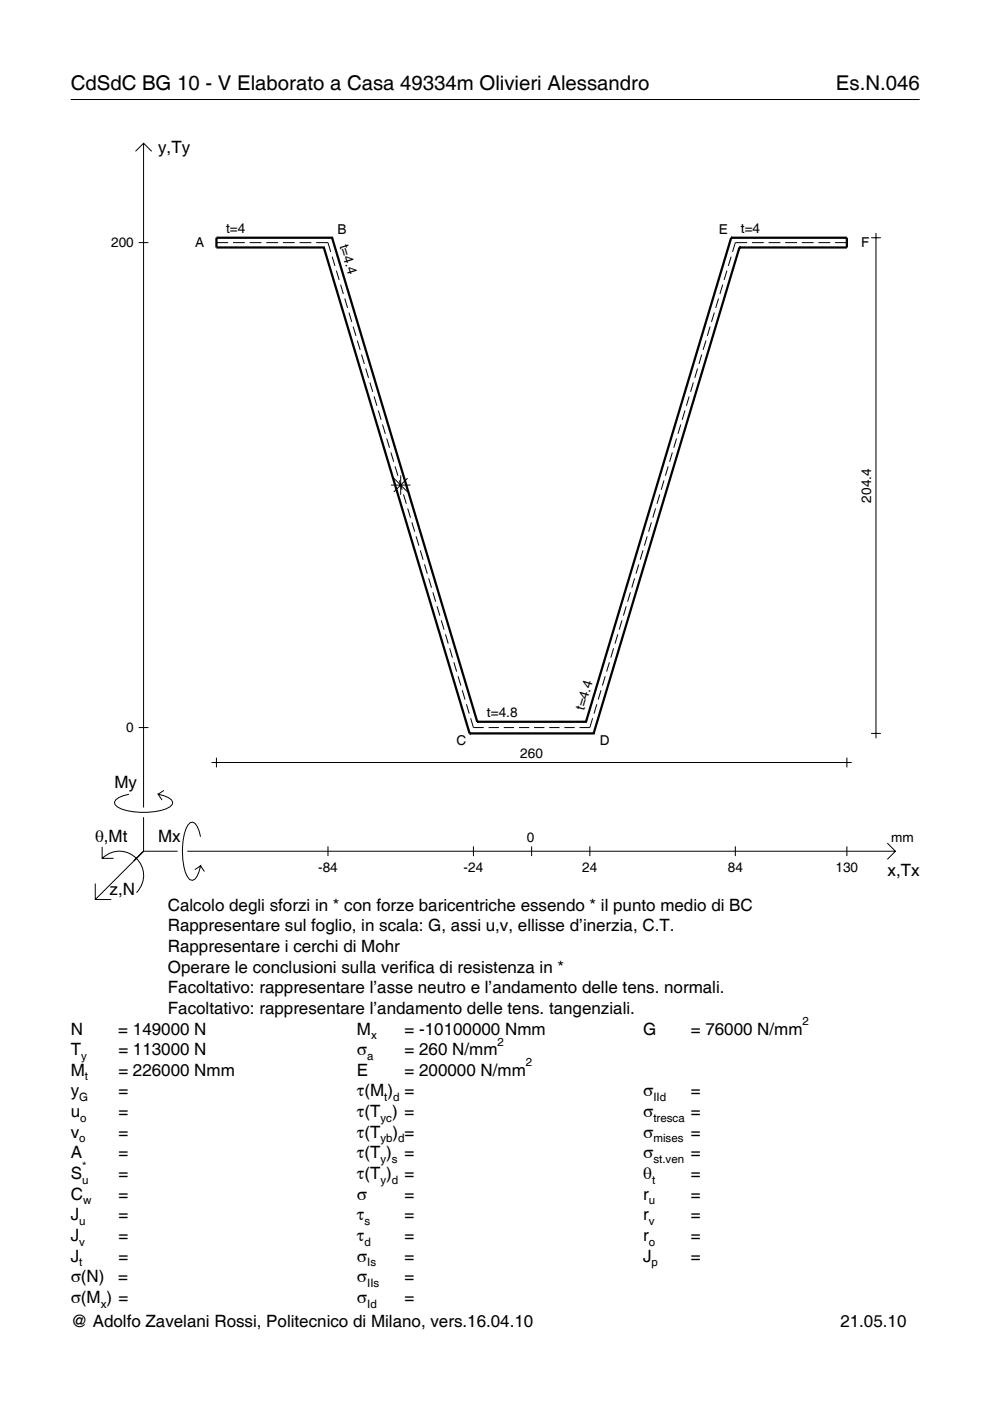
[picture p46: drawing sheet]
<svg xmlns="http://www.w3.org/2000/svg" width="210mm" height="297mm" viewBox="0 0 210 297" stroke-linecap="round" stroke-linejoin="round" font-family="sans-serif">
<defs><g id="words">
<g font-size="4.3">
<text x="15" y="19">CdSdC BG 10 - V Elaborato a Casa 49334m Olivieri Alessandro</text>
<text x="177.2" y="19">Es.N.046</text>
</g>
<g font-size="3.6">
<text x="33.5" y="32.4">y,Ty</text>
<text x="24.3" y="167.1">My</text>
<text x="20.1" y="178.4">θ,Mt</text>
<text x="33.5" y="178.4">Mx</text>
<text x="188.2" y="185.6">x,Tx</text>
<text x="23.2" y="189.7">z,N</text>
<text x="35.6" y="193.1">Calcolo degli sforzi in * con forze baricentriche essendo * il punto medio di BC</text>
<text x="35.6" y="197.5">Rappresentare sul foglio, in scala: G, assi u,v, ellisse d’inerzia, C.T.</text>
<text x="35.6" y="201.8">Rappresentare i cerchi di Mohr</text>
<text x="35.6" y="206.2">Operare le conclusioni sulla verifica di resistenza in *</text>
<text x="35.6" y="210.6">Facoltativo: rappresentare l’asse neutro e l’andamento delle tens. normali.</text>
<text x="35.6" y="215">Facoltativo: rappresentare l’andamento delle tens. tangenziali.</text>
<text x="15" y="219.3">N</text>
<text x="25.1" y="219.3">= 149000 N</text>
<text x="75.7" y="219.3">M</text>
<text x="85.8" y="219.3">= -10100000 Nmm</text>
<text x="136.4" y="219.3">G</text>
<text x="146.5" y="219.3">= 76000 N/mm</text>
<text x="15" y="223.7">T</text>
<text x="25.1" y="223.7">= 113000 N</text>
<text x="75.7" y="223.7">σ</text>
<text x="85.8" y="223.7">= 260 N/mm</text>
<text x="15" y="232.5">y</text>
<text x="15" y="228.1">M</text>
<text x="25.1" y="232.5">=</text>
<text x="25.1" y="228.1">= 226000 Nmm</text>
<text x="75.7" y="232.5">τ(M ) =</text>
<text x="75.7" y="228.1">E</text>
<text x="85.8" y="228.1">= 200000 N/mm</text>
<text x="136.4" y="232.5">σ</text>
<text x="146.5" y="232.5">=</text>
<text x="15" y="236.8">u</text>
<text x="25.1" y="236.8">=</text>
<text x="75.7" y="236.8">τ(T ) =</text>
<text x="136.4" y="236.8">σ</text>
<text x="146.5" y="236.8">=</text>
<text x="15" y="241.2">v</text>
<text x="15" y="245.6">A</text>
<text x="25.1" y="241.2">=</text>
<text x="25.1" y="245.6">=</text>
<text x="75.7" y="245.6">τ(T )</text>
<text x="75.7" y="241.2">τ(T</text>
<text x="83.3" y="241.2">) =</text>
<text x="85.8" y="245.6">=</text>
<text x="136.4" y="241.2">σ</text>
<text x="136.4" y="245.6">σ</text>
<text x="146.5" y="241.2">=</text>
<text x="146.5" y="245.6">=</text>
<text x="15" y="250">S</text>
<text x="25.1" y="250">=</text>
<text x="75.7" y="250">τ(T )</text>
<text x="85.8" y="250">=</text>
<text x="136.4" y="250">θ</text>
<text x="146.5" y="250">=</text>
<text x="15" y="254.3">C</text>
<text x="25.1" y="254.3">=</text>
<text x="75.7" y="254.3">σ</text>
<text x="85.8" y="254.3">=</text>
<text x="136.4" y="254.3">r</text>
<text x="146.5" y="254.3">=</text>
<text x="15" y="258.7">J</text>
<text x="15" y="263.1">J</text>
<text x="25.1" y="263.1">=</text>
<text x="25.1" y="258.7">=</text>
<text x="75.7" y="258.7">τ</text>
<text x="75.7" y="263.1">τ</text>
<text x="85.8" y="258.7">=</text>
<text x="85.8" y="263.1">=</text>
<text x="136.4" y="258.7">r</text>
<text x="136.4" y="263.1">r</text>
<text x="146.5" y="258.7">=</text>
<text x="146.5" y="263.1">=</text>
<text x="15" y="267.5">J</text>
<text x="25.1" y="267.5">=</text>
<text x="75.7" y="267.5">σ</text>
<text x="85.8" y="267.5">=</text>
<text x="136.4" y="267.5">J</text>
<text x="146.5" y="267.5">=</text>
<text x="15" y="271.8">σ(N)</text>
<text x="25.1" y="271.8">=</text>
<text x="75.7" y="271.8">σ</text>
<text x="85.8" y="271.8">=</text>
<text x="15" y="276.2">σ(M ) =</text>
<text x="15" y="281.4">@ Adolfo Zavelani Rossi, Politecnico di Milano, vers.16.04.10</text>
<text x="75.7" y="276.2">σ</text>
<text x="85.8" y="276.2">=</text>
<text x="178.2" y="281.4">21.05.10</text>
</g>
<g font-size="2.9">
<text x="23.6" y="52.4">200</text>
<text x="41.4" y="52.3">A</text>
<text x="47.9" y="49.4">t=4</text>
<text x="71.6" y="49.6">B</text>
<text x="72" y="52.1" transform="rotate(73 72 52.1)">t=4.4</text>
<text x="152.4" y="49.6">E</text>
<text x="157.1" y="49.4">t=4</text>
<text x="182.6" y="52.3">F</text>
<text x="184.7" y="106.5" transform="rotate(-90 184.7 106.5)">204.4</text>
<text x="26.8" y="155.3">0</text>
<text x="103.2" y="152">t=4.8</text>
<text x="123.9" y="150.8" transform="rotate(-73 123.9 150.8)">t=4.4</text>
<text x="96.8" y="158">C</text>
<text x="110.3" y="160.6">260</text>
<text x="127.2" y="158">D</text>
<text x="111.7" y="178.4">0</text>
<text x="189" y="178.4">mm</text>
<text x="67.5" y="184.9">-84</text>
<text x="98.3" y="184.9">-24</text>
<text x="123.5" y="184.9">24</text>
<text x="154.3" y="184.9">84</text>
<text x="177.2" y="184.9">130</text>
</g>
<g font-size="2.4">
<text x="78.7" y="220.3">x</text>
<text x="105.5" y="221.7">2</text>
<text x="170.2" y="217.3">2</text>
<text x="17.2" y="224.7">y</text>
<text x="77.9" y="224.7">a</text>
<text x="111.5" y="226.1">2</text>
<text x="16.8" y="233.5">G</text>
<text x="18" y="229.1">t</text>
<text x="81.5" y="233.5">t d</text>
<text x="138.5" y="233.5">IId</text>
<text x="17" y="237.8">o</text>
<text x="80.7" y="237.8">yc</text>
<text x="138.5" y="237.8">tresca</text>
<text x="16.8" y="242.2">o</text>
<text x="80.7" y="242.2">yb d</text>
<text x="138.5" y="242.2">mises</text>
<text x="17.4" y="251">u</text>
<text x="17.4" y="248">*</text>
<text x="80.7" y="246.6">y s</text>
<text x="80.7" y="251">y d</text>
<text x="138.2" y="251">t</text>
<text x="138.5" y="246.6">st.ven</text>
<text x="17.6" y="255.3">w</text>
<text x="137.6" y="255.3">u</text>
<text x="16.8" y="259.7">u</text>
<text x="77.3" y="259.7">s</text>
<text x="137.6" y="259.7">v</text>
<text x="16.8" y="268.5">t</text>
<text x="16.8" y="264.1">v</text>
<text x="77.3" y="264.1">d</text>
<text x="77.9" y="268.5">Is</text>
<text x="137.6" y="264.1">o</text>
<text x="138.2" y="268.5">p</text>
<text x="77.9" y="272.8">IIs</text>
<text x="21.4" y="277.2">x</text>
<text x="77.9" y="277.2">Id</text>
</g>
</g></defs>
<g fill="none" stroke="#000" stroke-width=".21">
<path d="M15 21.1h180M28.7 32.1l1.7-1.7 1.8 1.7M30.4 30.4v140.8M29.4 51.4h2.1M45.9 51.4h2.5M49.4 51.4h2.5M52.9 51.4h2.5M56.5 51.4h2.5M60 51.4h2.5M63.5 51.4h2.5M67 51.4h2.5l.6 2M70.4 54.4l.6 2"/>
<path d="M71.3 57.4l.6 1.9M154.1 57.4l-.6 1.9M155 54.4l-.6 2M158.4 51.4h-2.5l-.6 2M159.4 51.4h2.5M163 51.4h2.4M166.5 51.4h2.5M170 51.4h2.5M173.5 51.4h2.5M177.1 51.4h2.5M184.7 50.4h2.1M185.7 49.4v107.1"/>
<path d="M72.2 60.3l.6 2M73.1 63.3l.6 2M74 66.3l.6 1.9M74.9 69.2l.6 2M75.8 72.2l.6 2M76.6 75.2l.6 1.9M77.5 78.1l.6 2M147.9 78.1l-.6 2M148.8 75.2l-.6 1.9M149.7 72.2l-.6 2M150.6 69.2l-.6 2M151.5 66.3l-.6 1.9"/>
<path d="M152.3 63.3l-.6 2M153.2 60.3l-.6 2M78.4 81.1l.6 2M79.3 84.1l.6 1.9M80.2 87l.6 2M81.1 90l.6 2M82 93l.6 1.9M82.9 95.9l.6 2M83.8 98.9l.6 2M141.7 98.9l-.6 2M142.6 95.9l-.6 2M143.4 93l-.5 1.9"/>
<path d="M144.3 90l-.6 2M145.2 87l-.6 2M146.1 84.1l-.6 1.9M147 81.1l-.6 2M82.9 102.8h4.1M83.5 101.4l2.9 2.9M84.7 101.9l.6 1.9M85 100.8v4.1M85.5 104.8l.6 2M86.4 101.4l-2.9 2.9M86.4 107.8l.6 2M87.3 110.8l.6 1.9"/>
<path d="M88.2 113.7l.6 2M89.1 116.7l.6 2M90 119.7l.6 1.9M135.4 119.7l-.6 1.9M136.3 116.7l-.6 2M137.2 113.7l-.6 2M138.1 110.8l-.6 1.9M139 107.8l-.6 2M139.9 104.8l-.6 2M140.8 101.9l-.6 1.9M90.9 122.6l.6 2M91.8 125.6l.6 2"/>
<path d="M92.7 128.5l.6 2M93.6 131.5l.5 2M94.4 134.5l.6 2M95.3 137.4l.6 2M130.1 137.4l-.6 2M131 134.5l-.6 2M131.9 131.5l-.6 2M132.8 128.5l-.6 2M133.7 125.6l-.6 2M134.5 122.6l-.5 2M29.4 154.3h2.1M96.2 140.4l.6 2"/>
<path d="M97.1 143.4l.6 2M98 146.3l.6 2M98.9 149.3l.6 2M99.8 152.3l.6 2h2.2M103.6 154.3h2.2M106.8 154.3h2.2M110 154.3h2.2M113.2 154.3h2.2M116.4 154.3h2.2M119.7 154.3h2.1M125.6 152.3l-.5 2h-2.2M126.5 149.3l-.6 2"/>
<path d="M127.4 146.3l-.6 2M128.3 143.4l-.6 2M129.2 140.4l-.6 2M184.7 155.5h2.1M21.7 179.6v2.4h2.4M27.3 168.4a3.6 3.6 0 0 0-3 1.7l.1 .5a5.6 5.6 0 0 0 3.8 1.5 13.4 13.4 0 0 0 7.8-1l.5-.5 .1-.5a3.6 3.6 0 0 0-3.1-1.7l.8 1.2M30.4 173.3v7.2M34.7 167.6l-1.2 .8M42.5 177.4a3.6 3.6 0 0 0-1.7-3.1l-.5 .1a5.7 5.7 0 0 0-1.5 3.8 13.9 13.9 0 0 0 1.1 7.9l.4 .4 .5 .1a3.6 3.6 0 0 0 1.7-3l-1.2 .8M44.9 161.7h135.7M45.9 160.6v2.1M69.5 179.4v2.1"/>
<path d="M100.4 179.4v2.1M112.7 179.4v2.1M125.1 179.4v2.1M155.9 179.4v2.1M179.6 160.6v2.1M179.6 179.4v2.1M188.1 178.8l1.7 1.7-1.7 1.7M20.2 187.3v3.4h3.4M21.7 182a5.1 5.1 0 0 1 7.2 0 5.1 5.1 0 0 1 0 7.3M30.4 180.5l-10.2 10.2M30.4 180.5h7.2M39.7 180.5h150.1"/>
<path d="M42.5 183.6l.8 1.2"/>
</g>
<g fill="none" stroke="#000" stroke-width=".48">
<path d="M68.7 52.5h.1M68.7 52.5l30.9 103M70.4 50.4h.1M70.4 50.4h-24.5v2.1h22.8M70.4 50.4l30.8 102.6M155 50.4h.1M155 50.4h24.6v2.1h-22.8M155 50.4l-30.8 102.6M156.8 52.5h.1M156.8 52.5l-30.9 103M99.6 155.5h.1M99.6 155.5h26.3"/>
<path d="M101.2 153h.1M101.2 153h23M124.2 153h.1M125.9 155.5h.1"/>
</g>
<use href="#words"/>
</svg>
